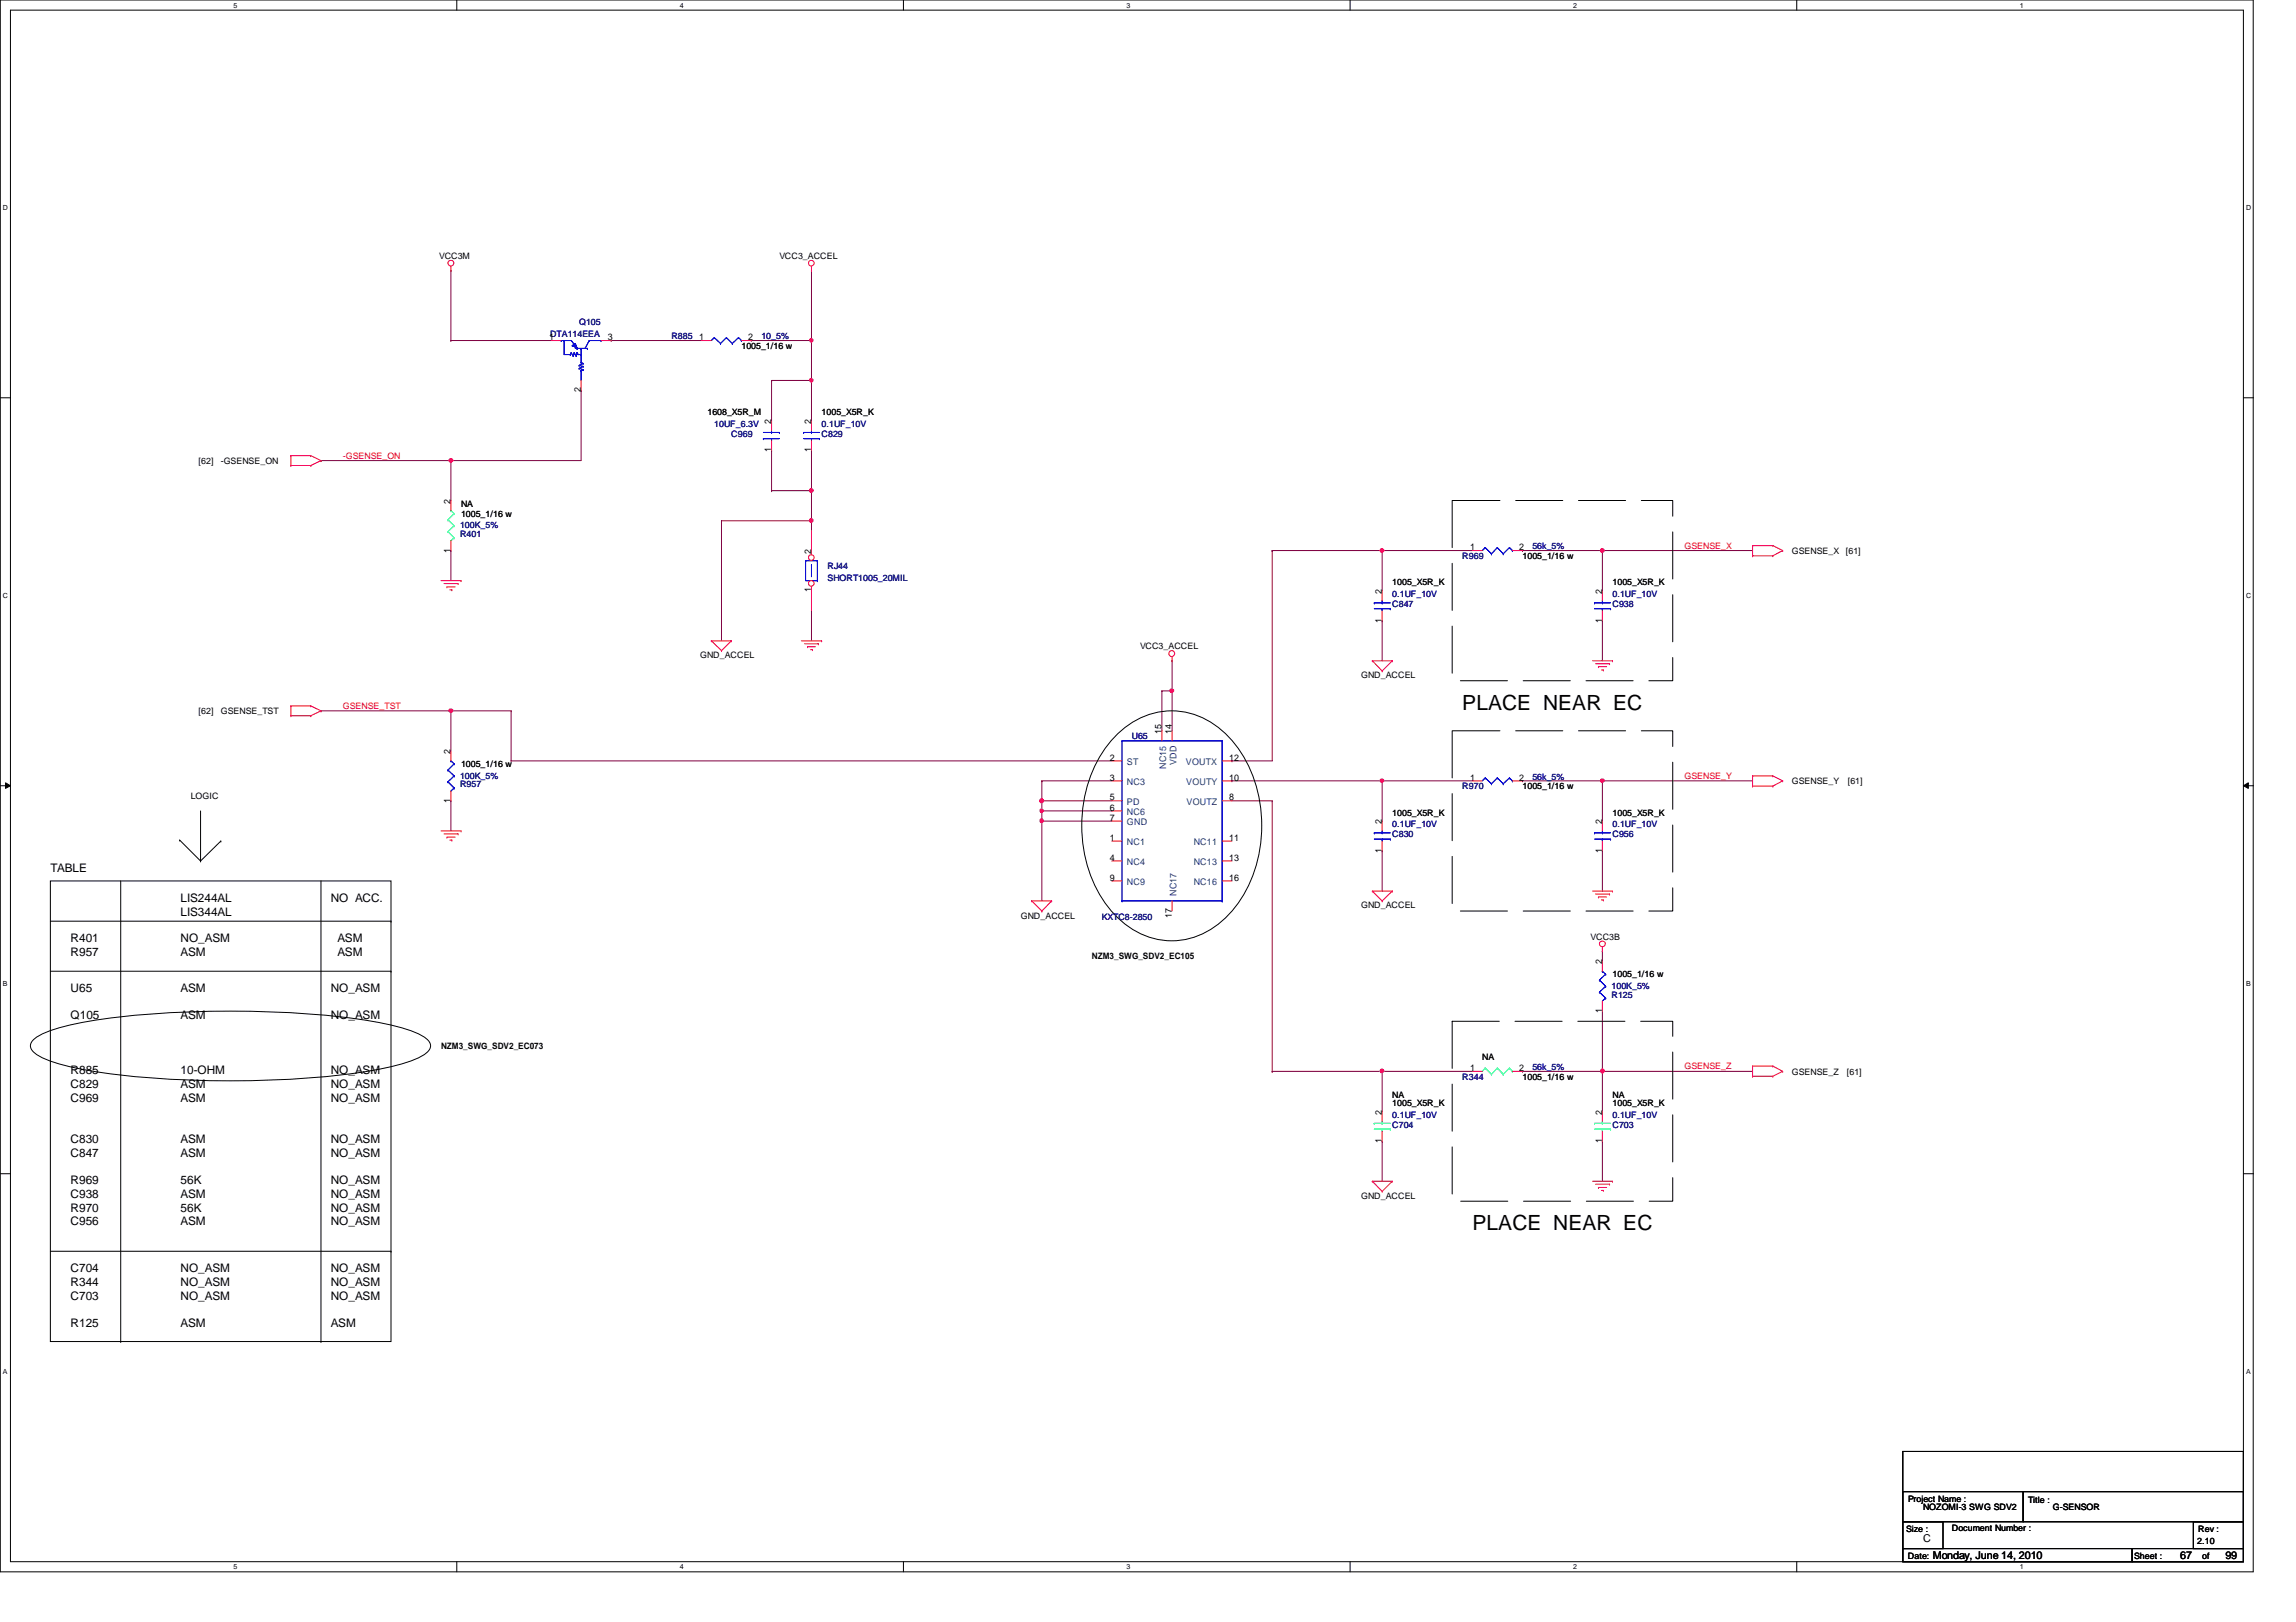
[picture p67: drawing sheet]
<svg xmlns="http://www.w3.org/2000/svg" width="297mm" height="210mm" viewBox="0 0 297 210" stroke-linecap="round" stroke-linejoin="round" font-family="sans-serif">
<defs><g id="words">
<g font-size="2.7">
<text x="189.2" y="91.9">PLACE NEAR EC</text>
<text x="190.5" y="159.2">PLACE NEAR EC</text>
</g>
<g font-size="1.5">
<text x="6.5" y="112.8">TABLE</text>
<text x="23.4" y="116.7">LIS244AL</text>
<text x="23.4" y="118.5">LIS344AL</text>
<text x="42.8" y="116.7">NO ACC.</text>
<text x="9.1" y="121.9">R401</text>
<text x="9.1" y="123.7">R957</text>
<text x="23.4" y="121.9">NO_ASM</text>
<text x="23.4" y="123.7">ASM</text>
<text x="43.6" y="121.9">ASM</text>
<text x="43.6" y="123.7">ASM</text>
<text x="9.1" y="128.4">U65</text>
<text x="9.1" y="131.9">Q105</text>
<text x="23.4" y="128.4">ASM</text>
<text x="23.4" y="131.9">ASM</text>
<text x="42.8" y="128.4">NO_ASM</text>
<text x="42.8" y="131.9">NO_ASM</text>
<text x="9.1" y="139">R885</text>
<text x="9.1" y="140.8">C829</text>
<text x="9.1" y="142.6">C969</text>
<text x="23.4" y="139">10-OHM</text>
<text x="23.4" y="140.8">ASM</text>
<text x="23.4" y="142.6">ASM</text>
<text x="42.8" y="139">NO_ASM</text>
<text x="42.8" y="140.8">NO_ASM</text>
<text x="42.8" y="142.6">NO_ASM</text>
<text x="9.1" y="147.9">C830</text>
<text x="9.1" y="149.7">C847</text>
<text x="23.4" y="147.9">ASM</text>
<text x="23.4" y="149.7">ASM</text>
<text x="42.8" y="147.9">NO_ASM</text>
<text x="42.8" y="149.7">NO_ASM</text>
<text x="9.1" y="153.2">R969</text>
<text x="9.1" y="155">C938</text>
<text x="23.4" y="153.2">56K</text>
<text x="23.4" y="155">ASM</text>
<text x="42.8" y="153.2">NO_ASM</text>
<text x="42.8" y="155">NO_ASM</text>
<text x="9.1" y="156.8">R970</text>
<text x="9.1" y="158.6">C956</text>
<text x="23.4" y="156.8">56K</text>
<text x="23.4" y="158.6">ASM</text>
<text x="42.8" y="156.8">NO_ASM</text>
<text x="42.8" y="158.6">NO_ASM</text>
<text x="9.1" y="164.6">C704</text>
<text x="9.1" y="166.4">R344</text>
<text x="23.4" y="164.6">NO_ASM</text>
<text x="23.4" y="166.4">NO_ASM</text>
<text x="42.8" y="164.6">NO_ASM</text>
<text x="42.8" y="166.4">NO_ASM</text>
<text x="9.1" y="168.2">C703</text>
<text x="9.1" y="171.7">R125</text>
<text x="23.4" y="168.2">NO_ASM</text>
<text x="23.4" y="171.7">ASM</text>
<text x="42.8" y="168.2">NO_ASM</text>
<text x="42.8" y="171.7">ASM</text>
</g>
<g font-size="1.4">
<text x="248.8" y="199.5">C</text>
<text x="250.1" y="201.7">Monday, June 14, 2010</text>
<text x="282.1" y="201.7">67</text>
<text x="287.9" y="201.7">99</text>
</g>
<g font-size="1.2">
<text x="71" y="44">1</text>
<text x="78.7" y="44">3</text>
<text x="90.5" y="44">1</text>
<text x="96.8" y="44">2</text>
<text x="75.1" y="50.8" transform="rotate(-90 75.1 50.8)">2</text>
<text x="99.8" y="58.5" transform="rotate(-90 99.8 58.5)">1</text>
<text x="99.8" y="54.8" transform="rotate(-90 99.8 54.8)">2</text>
<text x="104.9" y="58.5" transform="rotate(-90 104.9 58.5)">1</text>
<text x="104.9" y="54.8" transform="rotate(-90 104.9 54.8)">2</text>
<text x="58.3" y="65.2" transform="rotate(-90 58.3 65.2)">2</text>
<text x="58.3" y="71.5" transform="rotate(-90 58.3 71.5)">1</text>
<text x="104.9" y="71.7" transform="rotate(-90 104.9 71.7)">2</text>
<text x="190.2" y="71.2">1</text>
<text x="196.6" y="71.2">2</text>
<text x="104.9" y="76.7" transform="rotate(-90 104.9 76.7)">1</text>
<text x="178.8" y="76.8" transform="rotate(-90 178.8 76.8)">2</text>
<text x="207.3" y="76.8" transform="rotate(-90 207.3 76.8)">2</text>
<text x="178.8" y="80.6" transform="rotate(-90 178.8 80.6)">1</text>
<text x="207.3" y="80.6" transform="rotate(-90 207.3 80.6)">1</text>
<text x="150.3" y="95" transform="rotate(-90 150.3 95)">15</text>
<text x="151.6" y="95" transform="rotate(-90 151.6 95)">14</text>
<text x="58.3" y="97.6" transform="rotate(-90 58.3 97.6)">2</text>
<text x="143.6" y="98.4">2</text>
<text x="143.6" y="101">3</text>
<text x="159" y="98.4">12</text>
<text x="159" y="101">10</text>
<text x="190.2" y="101">1</text>
<text x="196.6" y="101">2</text>
<text x="58.3" y="103.9" transform="rotate(-90 58.3 103.9)">1</text>
<text x="143.6" y="103.6">5</text>
<text x="143.6" y="104.9">6</text>
<text x="143.6" y="106.2">7</text>
<text x="159" y="103.6">8</text>
<text x="178.8" y="106.6" transform="rotate(-90 178.8 106.6)">2</text>
<text x="207.3" y="106.6" transform="rotate(-90 207.3 106.6)">2</text>
<text x="143.6" y="108.8">1</text>
<text x="143.6" y="111.4">4</text>
<text x="143.6" y="114">9</text>
<text x="159" y="108.8">11</text>
<text x="159" y="111.4">13</text>
<text x="159" y="114">16</text>
<text x="178.8" y="110.4" transform="rotate(-90 178.8 110.4)">1</text>
<text x="207.3" y="110.4" transform="rotate(-90 207.3 110.4)">1</text>
<text x="151.6" y="118.7" transform="rotate(-90 151.6 118.7)">17</text>
<text x="207.3" y="124.8" transform="rotate(-90 207.3 124.8)">2</text>
<text x="207.3" y="131.1" transform="rotate(-90 207.3 131.1)">1</text>
<text x="190.2" y="138.6">1</text>
<text x="196.6" y="138.6">2</text>
<text x="178.8" y="147.9" transform="rotate(-90 178.8 147.9)">1</text>
<text x="178.8" y="144.2" transform="rotate(-90 178.8 144.2)">2</text>
<text x="207.3" y="147.9" transform="rotate(-90 207.3 147.9)">1</text>
<text x="207.3" y="144.2" transform="rotate(-90 207.3 144.2)">2</text>
</g>
<g font-size="1.2" fill="#004080">
<text x="145.8" y="99">ST</text>
<text x="145.8" y="101.6">NC3</text>
<text x="150.9" y="99.5" transform="rotate(-90 150.9 99.5)">NC15</text>
<text x="152.2" y="99" transform="rotate(-90 152.2 99)">VDD</text>
<text x="153.4" y="99">VOUTX</text>
<text x="153.5" y="101.6">VOUTY</text>
<text x="145.8" y="104.2">PD</text>
<text x="145.8" y="105.5">NC6</text>
<text x="145.8" y="106.8">GND</text>
<text x="153.5" y="104.2">VOUTZ</text>
<text x="145.8" y="109.4">NC1</text>
<text x="145.8" y="112">NC4</text>
<text x="154.4" y="109.4">NC11</text>
<text x="154.4" y="112">NC13</text>
<text x="145.8" y="114.6">NC9</text>
<text x="152.2" y="116" transform="rotate(-90 152.2 116)">NC17</text>
<text x="154.4" y="114.6">NC16</text>
</g>
<g font-size="1.1">
<text x="56.8" y="33.5">VCC3M</text>
<text x="100.8" y="33.5">VCC3_ACCEL</text>
<text x="95.9" y="45.2">1005_1/16 w</text>
<text x="91.5" y="53.7">1608_X5R_M</text>
<text x="106.3" y="53.7">1005_X5R_K</text>
<text x="25.7" y="60.1">[62]</text>
<text x="28.6" y="60.1">-GSENSE_ON</text>
<text x="59.6" y="65.6">NA</text>
<text x="59.6" y="66.9">1005_1/16 w</text>
<text x="231.8" y="71.7">GSENSE_X</text>
<text x="238.8" y="71.7">[61]</text>
<text x="180.1" y="75.7">1005_X5R_K</text>
<text x="197" y="72.3">1005_1/16 w</text>
<text x="208.6" y="75.7">1005_X5R_K</text>
<text x="90.6" y="85.2">GND_ACCEL</text>
<text x="147.5" y="84">VCC3_ACCEL</text>
<text x="176.1" y="87.8">GND_ACCEL</text>
<text x="25.7" y="92.5">[62]</text>
<text x="28.6" y="92.5">GSENSE_TST</text>
<text x="59.6" y="99.3">1005_1/16 w</text>
<text x="231.8" y="101.5">GSENSE_Y</text>
<text x="239.1" y="101.5">[61]</text>
<text x="24.7" y="103.5">LOGIC</text>
<text x="180.1" y="105.5">1005_X5R_K</text>
<text x="197" y="102.2">1005_1/16 w</text>
<text x="208.6" y="105.5">1005_X5R_K</text>
<text x="132.1" y="118.9">GND_ACCEL</text>
<text x="176.1" y="117.6">GND_ACCEL</text>
<text x="141.3" y="124.1">NZM3_SWG_SDV2_EC105</text>
<text x="205.8" y="121.6">VCC3B</text>
<text x="208.6" y="126.5">1005_1/16 w</text>
<text x="57.1" y="135.8">NZM3_SWG_SDV2_EC073</text>
<text x="191.8" y="137.1">NA</text>
<text x="180.1" y="143.1">1005_X5R_K</text>
<text x="180.1" y="142.1">NA</text>
<text x="197" y="139.7">1005_1/16 w</text>
<text x="208.6" y="143.1">1005_X5R_K</text>
<text x="208.6" y="142.1">NA</text>
<text x="231.8" y="139.1">GSENSE_Z</text>
<text x="238.9" y="139.1">[61]</text>
<text x="176.1" y="155.2">GND_ACCEL</text>
<text x="246.8" y="194.4">Project Name :</text>
<text x="248.8" y="195.4">NOZOMI-3 SWG SDV2</text>
<text x="262.4" y="194.5">Title :</text>
<text x="265.6" y="195.4">G-SENSOR</text>
<text x="246.6" y="198.3">Size :</text>
<text x="246.8" y="201.8">Date:</text>
<text x="252.5" y="198.2">Document Number :</text>
<text x="276.1" y="201.8">Sheet :</text>
<text x="284.3" y="199.8">2.10</text>
<text x="284.4" y="198.3">Rev :</text>
<text x="284.9" y="201.8">of</text>
</g>
<g font-size="1.1" fill="#000080">
<text x="71.2" y="43.6">DTA114EEA</text>
<text x="74.9" y="42">Q105</text>
<text x="86.9" y="43.9">R885</text>
<text x="98.5" y="43.9">10_5%</text>
<text x="92.4" y="55.2">10UF_6.3V</text>
<text x="94.6" y="56.6">C969</text>
<text x="106.3" y="56.6">C829</text>
<text x="106.3" y="55.2">0.1UF_10V</text>
<text x="59.5" y="69.5">R401</text>
<text x="59.5" y="68.4">100K_5%</text>
<text x="198.2" y="71.1">56k_5%</text>
<text x="107.1" y="73.7">RJ44</text>
<text x="107.1" y="75.2">SHORT1005_20MIL</text>
<text x="180.1" y="77.3">0.1UF_10V</text>
<text x="189.2" y="72.3">R969</text>
<text x="208.6" y="77.3">0.1UF_10V</text>
<text x="180.1" y="78.6">C847</text>
<text x="208.6" y="78.6">C938</text>
<text x="146.4" y="95.7">U65</text>
<text x="59.5" y="101.9">R957</text>
<text x="59.5" y="100.8">100K_5%</text>
<text x="198.2" y="100.9">56k_5%</text>
<text x="180.1" y="107.1">0.1UF_10V</text>
<text x="189.2" y="102.2">R970</text>
<text x="208.6" y="107.1">0.1UF_10V</text>
<text x="180.1" y="108.4">C830</text>
<text x="208.6" y="108.4">C956</text>
<text x="142.5" y="119">KXTC8-2850</text>
<text x="208.5" y="129.1">R125</text>
<text x="208.5" y="127.9">100K_5%</text>
<text x="189.2" y="139.7">R344</text>
<text x="198.2" y="138.4">56k_5%</text>
<text x="180.1" y="145.9">C704</text>
<text x="180.1" y="144.7">0.1UF_10V</text>
<text x="208.6" y="145.9">C703</text>
<text x="208.6" y="144.7">0.1UF_10V</text>
</g>
<g font-size="1.1" fill="#f00">
<text x="44.4" y="59.4">-GSENSE_ON</text>
<text x="217.9" y="71">GSENSE_X</text>
<text x="44.4" y="91.7">GSENSE_TST</text>
<text x="217.9" y="100.8">GSENSE_Y</text>
<text x="217.9" y="138.4">GSENSE_Z</text>
</g>
<g font-size=".9">
<text x="30.2" y="1">5</text>
<text x="88" y="1">4</text>
<text x="145.8" y="1">3</text>
<text x="203.5" y="1">2</text>
<text x="261.3" y="1">1</text>
<text x=".4" y="27.2">D</text>
<text x="290.6" y="27.2">D</text>
<text x=".4" y="77.3">C</text>
<text x="290.6" y="77.3">C</text>
<text x=".4" y="127.6">B</text>
<text x="290.6" y="127.6">B</text>
<text x=".4" y="177.8">A</text>
<text x="290.6" y="177.8">A</text>
<text x="30.2" y="203.1">5</text>
<text x="88" y="203.1">4</text>
<text x="145.8" y="203.1">3</text>
<text x="203.5" y="203.1">2</text>
<text x="261.3" y="203.1">1</text>
</g>
</g></defs>
<path d="M0 0h291.5v203.4h-291.5zM1.4 1.3h288.8v200.8h-288.8z" fill="none" stroke="#000" stroke-width=".13"/>
<g fill="#fff">
<path d="M30.2 .2h.5v1h-.5z"/>
<path d="M30.2 202.3h.5v1h-.5z"/>
</g>
<path d="M59.1 0v1.3M59.1 202.1v1.3" fill="none" stroke="#000" stroke-width=".13"/>
<g fill="#fff">
<path d="M88 .2h.5v1h-.5z"/>
<path d="M88 202.3h.5v1h-.5z"/>
</g>
<path d="M116.9 0v1.3M116.9 202.1v1.3" fill="none" stroke="#000" stroke-width=".13"/>
<g fill="#fff">
<path d="M145.8 .2h.5v1h-.5z"/>
<path d="M145.8 202.3h.5v1h-.5z"/>
</g>
<path d="M174.7 0v1.3M174.7 202.1v1.3" fill="none" stroke="#000" stroke-width=".13"/>
<g fill="#fff">
<path d="M203.5 .2h.5v1h-.5z"/>
<path d="M203.5 202.3h.5v1h-.5z"/>
</g>
<path d="M232.4 0v1.3M232.4 202.1v1.3" fill="none" stroke="#000" stroke-width=".13"/>
<g fill="#fff">
<path d="M261.3 .2h.5v1h-.5z"/>
<path d="M261.3 202.3h.5v1h-.5z"/>
<path d="M.4 26.4h.6v1h-.6z"/>
<path d="M290.6 26.4h.6v1h-.6z"/>
<path d="M.4 76.5h.6v1.1h-.6z"/>
<path d="M290.6 76.5h.6v1.1h-.6z"/>
</g>
<path d="M0 51.5h1.4M290.2 51.5h1.3" fill="none" stroke="#000" stroke-width=".13"/>
<g fill="#fff">
<path d="M.4 126.7h.6v1.1h-.6z"/>
<path d="M290.6 126.7h.6v1.1h-.6z"/>
</g>
<path d="M0 101.7h1.4M.7 101.3l.7 .4-.7 .3zM290.2 101.7l.7-.4v.7zM290.2 101.7h1.3" fill="none" stroke="#000" stroke-width=".13"/>
<path d="M.7 101.3l.7 .4-.7 .3zM290.2 101.7l.7-.4v.7z" fill="#000"/>
<g fill="#fff">
<path d="M.4 177h.5v1h-.5z"/>
<path d="M290.6 177h.5v1h-.5z"/>
</g>
<path d="M0 151.9h1.4M290.2 151.9h1.3" fill="none" stroke="#000" stroke-width=".13"/>
<path d="M58.3 59.6h.1M58.3 59.6h16.9" fill="none" stroke="#800040" stroke-width=".13"/>
<circle cx="58.3" cy="59.6" r=".25" fill="#f0f"/>
<circle cx="58.3" cy="59.6" r=".25" fill="none" stroke="#f0f" stroke-width=".13"/>
<g fill="none" stroke="#800040" stroke-width=".13">
<path d="M58.3 35h.1M58.3 35v9.1M105 35h.1M105 35v14.2M58.3 59.6h.1M58.3 44.1h.1M58.3 59.6v5.2M58.3 44.1h13M75.2 50.5h.1M75.2 50.5v9.1M79.1 44.1h.1M79.1 44.1h11.6"/>
<path d="M97.2 44.1h.1M97.2 44.1h7.8M105 44.1h.1M58.3 71.2h.1M58.3 71.2v3.9"/>
</g>
<path d="M104.8 49h.3l.1 .2-.1 .2h-.2h-.1z" fill-rule="evenodd" fill="#f0f"/>
<path d="M104.8 49h.3l.1 .2-.1 .2h-.2h-.1z" fill="none" stroke="#f0f" stroke-width=".13"/>
<path d="M104.8 43.9h.3l.1 .1-.1 .2-.2 .1-.1-.1z" fill-rule="evenodd" fill="#f0f"/>
<path d="M104.8 43.9h.3l.1 .1-.1 .2-.2 .1-.1-.1z" fill="none" stroke="#f0f" stroke-width=".13"/>
<path d="M99.8 49.2h.1M99.8 58.3h.1M99.8 49.2v5.2M99.8 58.3v5.2M99.8 49.2h5.2M105 49.2h.1M105 58.3h.1M105 49.2v5.2M105 58.3v5.2h-5.2M99.8 63.5h.1" fill="none" stroke="#800040" stroke-width=".13"/>
<path d="M104.8 63.3h.3l.1 .2-.1 .1-.2 .1-.1-.1z" fill-rule="evenodd" fill="#f0f"/>
<path d="M104.8 63.3h.3l.1 .2-.1 .1-.2 .1-.1-.1z" fill="none" stroke="#f0f" stroke-width=".13"/>
<path d="M93.3 67.4h.1M93.3 67.4h11.7M105 67.4h.1M105 79h.1M105 67.4v1.3M105 79v3.9" fill="none" stroke="#800040" stroke-width=".13"/>
<path d="M104.8 67.2l.1-.1 .3 .1-.1 .3-.2 .1-.1-.1z" fill-rule="evenodd" fill="#f0f"/>
<path d="M104.8 67.2l.1-.1 .3 .1-.1 .3-.2 .1-.1-.1z" fill="none" stroke="#f0f" stroke-width=".13"/>
<path d="M93.3 67.4h.1M93.3 67.4v15.5M58.3 92h.1M58.3 92h7.8" fill="none" stroke="#800040" stroke-width=".13"/>
<circle cx="58.3" cy="92" r=".25" fill="#f0f"/>
<circle cx="58.3" cy="92" r=".25" fill="none" stroke="#f0f" stroke-width=".13"/>
<g fill="none" stroke="#800040" stroke-width=".13">
<path d="M58.3 92h.1M58.3 92v5.2M66.1 92h.1M66.1 98.5h.1M66.1 92v6.5M66.1 98.5h77.7M58.3 103.6h.1M58.3 103.6v3.9M134.8 101h.1M134.8 103.6h.1M134.8 101h9M134.8 101v2.6"/>
<path d="M134.8 103.6h9"/>
</g>
<path d="M134.6 103.4h.1l.3 .1-.1 .3-.2 .1-.1-.1z" fill-rule="evenodd" fill="#f0f"/>
<path d="M134.6 103.4h.1l.3 .1-.1 .3-.2 .1-.1-.1z" fill="none" stroke="#f0f" stroke-width=".13"/>
<path d="M134.8 103.6h.1M134.8 103.6v1.3" fill="none" stroke="#800040" stroke-width=".13"/>
<path d="M134.6 103.4h.1l.3 .1-.1 .3-.2 .1-.1-.1z" fill-rule="evenodd" fill="#f0f"/>
<path d="M134.6 103.4h.1l.3 .1-.1 .3-.2 .1-.1-.1z" fill="none" stroke="#f0f" stroke-width=".13"/>
<path d="M134.8 104.9h.1M134.8 106.3h.1M134.8 104.9h9M134.8 106.3v10.3M134.8 106.3h9" fill="none" stroke="#800040" stroke-width=".13"/>
<path d="M134.6 106h.1l.3 .1-.1 .3-.2 .1-.1-.1z" fill-rule="evenodd" fill="#f0f"/>
<path d="M134.6 106h.1l.3 .1-.1 .3-.2 .1-.1-.1z" fill="none" stroke="#f0f" stroke-width=".13"/>
<path d="M151.6 89.4h.1M151.6 89.4v5.2" fill="none" stroke="#800040" stroke-width=".13"/>
<circle cx="151.6" cy="89.4" r=".25" fill="#f0f"/>
<circle cx="151.6" cy="89.4" r=".25" fill="none" stroke="#f0f" stroke-width=".13"/>
<path d="M134.8 104.9h.1M134.8 104.9v1.4" fill="none" stroke="#800040" stroke-width=".13"/>
<path d="M134.6 104.7h.3l.1 .2-.1 .2-.2 .1-.1-.1z" fill-rule="evenodd" fill="#f0f"/>
<path d="M134.6 104.7h.3l.1 .2-.1 .2-.2 .1-.1-.1z" fill="none" stroke="#f0f" stroke-width=".13"/>
<path d="M41.5 59.6h.1M41.5 59.6h16.8M105 63.5h.1M105 63.5v3.9M164.6 71.2h.1M164.6 71.2v27.3h-5.2M159.4 98.5h.1" fill="none" stroke="#800040" stroke-width=".13"/>
<path d="M104.8 63.3h.3l.1 .2-.1 .1-.2 .1-.1-.1z" fill-rule="evenodd" fill="#f0f"/>
<path d="M104.8 63.3h.3l.1 .2-.1 .1-.2 .1-.1-.1z" fill="none" stroke="#f0f" stroke-width=".13"/>
<path d="M178.8 71.2h.1M178.8 71.2v5.3M207.3 71.2h.1M207.3 71.2h19.4M41.5 92h.1M41.5 92h16.8M178.8 80.3h.1M178.8 80.3v5.2M159.4 103.6h5.2M164.6 103.6h.1M164.6 103.6v35M164.6 138.6h.1" fill="none" stroke="#800040" stroke-width=".13"/>
<circle cx="207.3" cy="71.2" r=".26" fill="#f0f"/>
<circle cx="207.3" cy="71.2" r=".26" fill="none" stroke="#f0f" stroke-width=".13"/>
<g fill="none" stroke="#800040" stroke-width=".13">
<path d="M164.6 71.2h.1M164.6 71.2h14.2M197 71.2h.1M197 71.2h10.3M207.3 71.2h.1M207.3 71.2v5.3M207.3 80.3h.1M207.3 80.3v5.2M178.8 101h.1M178.8 110.1h.1M178.8 101v5.3M178.8 110.1v5.2"/>
<path d="M207.3 101h.1M207.3 101h19.4M207.3 138.6h.1M207.3 130.9v7.7"/>
</g>
<circle cx="207.3" cy="101" r=".25" fill="#f0f"/>
<circle cx="207.3" cy="101" r=".25" fill="none" stroke="#f0f" stroke-width=".13"/>
<path d="M159.4 101h.1M159.4 101h31.1M178.8 101h.1M197 101h.1M197 101h10.3M207.3 101h.1M207.3 110.1h.1M207.3 101v5.3M207.3 110.1v5.2" fill="none" stroke="#800040" stroke-width=".13"/>
<path d="M178.6 100.9h.3l.1 .1-.1 .2-.1 .1-.2-.1z" fill-rule="evenodd" fill="#f0f"/>
<path d="M178.6 100.9h.3l.1 .1-.1 .2-.1 .1-.2-.1z" fill="none" stroke="#f0f" stroke-width=".13"/>
<path d="M178.8 71.2h.1M178.8 71.2h11.7" fill="none" stroke="#800040" stroke-width=".13"/>
<path d="M178.6 71.1l.2-.1 .2 .1-.1 .3-.1 .1-.2-.1z" fill-rule="evenodd" fill="#f0f"/>
<path d="M178.6 71.1l.2-.1 .2 .1-.1 .3-.1 .1-.2-.1z" fill="none" stroke="#f0f" stroke-width=".13"/>
<path d="M178.8 138.6h.1M178.8 138.6v5.2M207.3 123.1h.1M207.3 138.6h.1M207.3 123.1v1.3M207.3 138.6h19.4M178.8 147.7h.1M178.8 147.7v5.2" fill="none" stroke="#800040" stroke-width=".13"/>
<circle cx="207.3" cy="138.6" r=".26" fill="#f0f"/>
<circle cx="207.3" cy="138.6" r=".26" fill="none" stroke="#f0f" stroke-width=".13"/>
<path d="M164.6 138.6h.1M164.6 138.6h25.9M178.8 138.6h.1M197 138.6h.1M197 138.6h10.3M207.3 138.6h.1M207.3 138.6v5.2M207.3 147.7h.1M207.3 147.7v5.2" fill="none" stroke="#800040" stroke-width=".13"/>
<path d="M178.6 138.4l.2-.1 .2 .2-.1 .3-.1 .1-.2-.1z" fill-rule="evenodd" fill="#f0f"/>
<path d="M178.6 138.4l.2-.1 .2 .2-.1 .3-.1 .1-.2-.1z" fill="none" stroke="#f0f" stroke-width=".13"/>
<path d="M150.3 89.4h.1M150.3 89.4v5.2M150.3 89.4h1.3M151.6 89.4h.1M151.6 85.5h.1M151.6 85.5v3.9" fill="none" stroke="#800040" stroke-width=".13"/>
<g fill="none" stroke="#f00" stroke-width=".13">
<path d="M58.3 35h.1M58.3 34.5v.5M105 35h.1M105 34.5v.5M37.6 59h.1M37.6 59h2.6M37.6 59v1.2M40.2 59h.1M40.2 59l1.3 .6M41.5 59.6h.1M41.5 59.6l-1.3 .6M37.6 60.2h.1"/>
<path d="M37.6 60.2h2.6M40.2 60.2h.1M57.1 75.1h2.5M57.4 75.5h1.9M57.8 75.9h.1M57.8 75.9h1.1M58.2 76.3h.3M58.3 64.8v1.3M58.3 70v1.2M58.5 76.3h.1M59.3 75.5h.1M59.6 75.1h.1"/>
<path d="M226.7 70.6h.1M226.7 71.9h.1M226.7 70.6h2.7M226.7 70.6v1.3M226.7 71.9h2.7M229.4 70.6h.1M229.4 71.9h.1M229.4 70.6l1.2 .6M230.6 71.2h.1M230.6 71.2l-1.2 .7M37.6 91.4h.1M37.6 92.6h.1"/>
<path d="M37.6 91.4v1.2M37.6 91.4h2.6M37.6 92.6h2.6M40.2 91.4h.1M40.2 92.6h.1M40.2 91.4l1.3 .6M41.5 92h.1M41.5 92l-1.3 .6M92 82.9h.1M92 82.9h2.6M92 82.9l1.3 1.3M93.3 84.2h.1"/>
<path d="M94.6 82.9h.1M94.6 82.9l-1.3 1.3M103.7 82.9h2.6M104.1 83.3h1.8M104.5 83.7h.1M104.5 83.7h1M104.9 84.1h.2M105.1 84.1h.1M105.9 83.3h.1M106.3 82.9h.1M151.6 85.5h.1M151.6 85v.5"/>
<path d="M177.5 85.5h.1M177.5 85.5h2.6M177.5 85.5l1.3 1.3M178.8 86.8h.1M180.1 85.5h.1M180.1 85.5l-1.3 1.3M206 85.5h2.6M206.4 85.9h1.8M206.8 86.3h.1M206.8 86.3h1.1M207.2 86.7h.2M207.4 86.7h.1"/>
<path d="M208.2 85.9h.1M208.6 85.5h.1M57.1 107.5h2.5M57.4 107.9h1.9M57.8 108.3h.1M57.8 108.3h1.1M58.2 108.7h.3M58.5 108.7h.1M59.3 107.9h.1M59.6 107.5h.1M133.5 116.6h.1M133.5 116.6h2.6"/>
<path d="M133.5 116.6l1.3 1.3M134.8 117.9h.1M136.1 116.6h.1M136.1 116.6l-1.3 1.3M177.5 115.3h.1M177.5 115.3h2.6M177.5 115.3l1.3 1.3M178.8 116.6h.1M180.1 115.3h.1M180.1 115.3l-1.3 1.3M206 115.3h2.6M206.4 115.7h1.8"/>
<path d="M206.8 116.1h.1M206.8 116.1h1.1M207.2 116.5h.2M207.4 116.5h.1M208.2 115.7h.1M208.6 115.3h.1M226.7 100.4h.1M226.7 101.7h.1M226.7 100.4v1.3M226.7 100.4h2.7M226.7 101.7h2.7M229.4 100.4h.1"/>
<path d="M229.4 101.7h.1M229.4 100.4l1.2 .6M230.6 101h.1M230.6 101l-1.2 .7M207.3 123.1h.1M207.3 122.6v.5M226.7 138h.1M226.7 139.3h.1M226.7 138v1.3M226.7 138h2.7M226.7 139.3h2.7M229.4 138h.1"/>
<path d="M229.4 139.3h.1M229.4 138l1.2 .6M230.6 138.6h.1M230.6 138.6l-1.2 .7M177.5 152.9h.1M177.5 152.9h2.6M177.5 152.9l1.3 1.3M178.8 154.2h.1M180.1 152.9h.1M180.1 152.9l-1.3 1.3M206 152.9h2.6M206.4 153.2h1.8"/>
<path d="M206.8 153.7h.1M206.8 153.7h1.1M207.2 154.1h.2M207.4 154.1h.1M208.2 153.2h.1M208.6 152.9h.1"/>
<circle cx="58.3" cy="34.1" r=".37"/>
<circle cx="105" cy="34.1" r=".37"/>
<circle cx="151.6" cy="84.6" r=".38"/>
<circle cx="207.3" cy="122.1" r=".37"/>
</g>
<g fill="none" stroke="#000" stroke-width=".13">
<path d="M144.7 94.9a9.7 9.7 0 0 1 13.8 0 17 17 0 0 1 4.5 15.1 14.9 14.9 0 0 1-6.6 10.4 9.6 9.6 0 0 1-11.7-1.5 17.1 17.1 0 0 1-4.5-15.2 15.8 15.8 0 0 1 4.5-8.8zM6.5 114h44.1v59.6h-44.1zM6.5 119.2h44.1M15.6 114v59.6M23.2 108.7h.1M23.2 108.7l2.7 2.7M25.9 111.4h.1M25.9 104.9v6.5M28.6 108.8h.1M28.6 108.8l-2.7 2.6M41.5 114v59.6M50.6 119.2h.1"/>
<path d="M4.4 134.5a9.2 9.2 0 0 1 3.5-1.5 86.7 86.7 0 0 1 19.4-2.1 115.1 115.1 0 0 1 21.6 1.4 20.8 20.8 0 0 1 5.8 1.8l.5 .4a1.02 1.02 0 0 1 0 1.7 9.2 9.2 0 0 1-3.4 1.5 86.3 86.3 0 0 1-19.5 2.1 113.2 113.2 0 0 1-21.6-1.4 20.7 20.7 0 0 1-5.7-1.8l-.6-.4a1.02 1.02 0 0 1 0-1.7zM6.5 125.7h44.1M50.6 125.7h.1M6.5 161.9h44.1M15.6 173.6h.1M41.5 173.6h.1M50.6 161.9h.1M246.2 196.9h5.2v3.5h-5.2zM246.2 193h15.5v3.9h-15.5zM246.2 187.8h44v14.3h-44zM261.7 193h28.5v3.9h-28.5zM283.8 196.9h6.4v3.5h-6.4z"/>
<path d="M246.2 200.4h29.6v1.7h-29.6zM275.8 200.4h14.4v1.7h-14.4z"/>
</g>
<path d="M187.9 64.8h28.5v23.3h-28.5zM187.9 94.6h28.5v23.3h-28.5zM187.9 132.2h28.5v23.2h-28.5z" fill="none" stroke="#000" stroke-width=".13" stroke-dasharray="6.1 2"/>
<path d="M58 68.8h.1M58 67.3h.1M58 68.8l.8 .8M58 67.3l.8 .7M58.3 66.1h.1M58.3 66.1l.5 .4M58.8 69.6h.1M58.8 68h.1M58.8 66.5h.1M58.8 69.6l-.5 .4M58.8 68l-.8 .8M58.8 66.5l-.8 .8" fill="none" stroke="#00ff80" stroke-width=".13"/>
<path d="M104.2 72.6h.1M104.2 72.6v2.5h1.5M104.2 72.6h1.5M105 73.1h.1M105 73.1v1.5M105.7 72.6h.1M105.7 75.1h.1M105.7 72.6v2.5" fill="none" stroke="#00f" stroke-width=".13"/>
<circle cx="105" cy="75.5" r=".37" fill="#fff"/>
<g fill="none" stroke="#f00" stroke-width=".13">
<path d="M105 75.9v3.1"/>
<circle cx="105" cy="75.5" r=".37"/>
</g>
<circle cx="105" cy="72.2" r=".37" fill="#fff"/>
<g fill="none" stroke="#f00" stroke-width=".13">
<path d="M71.3 44.1h1.3M75.2 49.2v1.3M77.8 44.1h1.3M90.7 44.1h1.3M95.9 44.1h1.3M99.8 54.4v1.3M99.8 57v1.3M105 54.4v1.3M105 57v1.3M105 68.7v3.1M178.8 76.5v1.2M178.8 79v1.3"/>
<path d="M190.5 71.2h1.3M195.7 71.2h1.3M207.3 76.5v1.2M207.3 79v1.3M58.3 97.2v1.3M143.8 98.5h1.4M150.3 94.6v1.3M151.6 94.6v1.3M158.1 98.5h1.3M58.3 102.4v1.2M143.8 101h1.4M143.8 103.6h1.4"/>
<path d="M143.8 104.9h1.4M143.8 106.3h1.4M143.8 108.8h1.4M143.8 111.4h1.4M143.8 114h1.4M151.6 116.6v1.3M158.1 101h1.3M158.1 103.6h1.3M158.1 108.8h1.3M158.1 111.4h1.3M158.1 114h1.3M178.8 106.3v1.2"/>
<path d="M178.8 108.8v1.3M190.5 101h1.3M195.7 101h1.3M207.3 106.3v1.2M207.3 108.8v1.3M190.5 138.6h1.3M195.7 138.6h1.3M207.3 124.4v1.3M207.3 129.5v1.4M178.8 143.8v1.3M178.8 146.4v1.3M207.3 143.8v1.3"/>
<path d="M207.3 146.4v1.3"/>
<circle cx="105" cy="72.2" r=".37"/>
</g>
<g fill="none" stroke="#00f" stroke-width=".13">
<path d="M72.6 44.1h.1M72.6 44.1h1.3l.8 1M73 44.1h.1M73 44.1v1.8h.8M73.8 45.9h.1M73.9 45.6h.1M73.9 45.6l-.1 .3M73.9 45.6l.3 .5 .1-.5M74 44.7h.1M74 44.7l.7 .4M74.3 45.6h.1M74.3 45.6l.2 .5 .2-.5"/>
<path d="M74.4 44.4h.1M74.4 45.1h1.6M74.4 44.4l.3 .7M74.4 44.4l-.4 .3M74.7 45.6h.1M74.7 45.1h.1M74.7 45.6l.1 .3h.4M74.9 47.7h.1M74.9 47.3h.1M74.9 47.7l.5 .1M74.9 47.3l.5 .1M75.2 45.9h.1"/>
<path d="M75.2 45.1h.1M75.2 46.9h.1M75.2 48h.1M75.2 45.1v1.8M75.2 48v1.2M75.2 46.9l.2 .1M75.4 47h.1M75.4 47.4h.1M75.4 47.8h.1M75.4 47l-.5 .3M75.4 47.4l-.5 .3M75.4 47.8l-.2 .2"/>
<path d="M76 45.1h.1M76.2 44.1h.1M76.2 44.1h1.6M76.2 44.1l-.5 1M77.8 44.1h.1M92.4 43.7h.1M92.4 43.7l-.4 .4M92.4 43.7l.8 .7M93.2 44.4h.1M94 43.7h.1M94 43.7l-.8 .7M94 43.7l.7 .7"/>
<path d="M94.7 44.4h.1M95.5 43.7h.1M95.5 43.7l-.8 .7M95.5 43.7l.4 .4M95.9 44.1h.1M98.8 56.8h.1M98.8 56h2M98.8 56.8h2M99.8 56.8h.1M99.8 56h.1M99.8 55.7v.3M99.8 56.8v.2"/>
<path d="M100.8 56h.1M104 56h.1M104 56h2M104 56.8h2M105 56.8h.1M105 56h.1M105 55.7v.3M105 56.8v.2M106 56.8h.1M177.8 78h.1M177.8 78h2.1M177.8 78.8h2.1"/>
<path d="M178.8 78.8h.1M178.8 78h.1M178.8 77.7v.3M178.8 78.8v.2M179.9 78.8h.1M192.1 70.9h.1M192.1 70.9l-.3 .3M192.1 70.9l.9 .8M193 71.7h.1M193.7 70.9h.1M193.7 70.9l-.7 .8M193.7 70.9l.8 .8"/>
<path d="M194.5 71.7h.1M195.3 70.9h.1M195.3 70.9l-.8 .8M195.3 70.9l.4 .3M195.7 71.2h.1M206.3 78h.1M206.3 78h2.1M206.3 78.8h2.1M207.3 78.8h.1M207.3 78h.1M207.3 77.7v.3M207.3 78.8v.2"/>
<path d="M208.4 78.8h.1M58 99.7h.1M58 99.7l.8 .7M58.3 98.5h.1M58.3 98.5l.5 .3M58.8 98.8h.1M58.8 98.8l-.8 .9M158.1 95.9h.1M158.1 95.9h-12.9v20.7M158.1 95.9v20.7M58 101.2h.1M58 101.2l.8 .8"/>
<path d="M58.8 102h.1M58.8 100.4h.1M58.8 102l-.5 .4M58.8 100.4l-.8 .8M145.2 116.6h.1M145.2 116.6h12.9M158.1 116.6h.1M177.8 107.8h.1M177.8 107.8h2.1M177.8 108.6h2.1M178.8 108.6h.1M178.8 107.8h.1"/>
<path d="M178.8 107.5v.3M178.8 108.6v.2M179.9 108.6h.1M192.1 100.7h.1M192.1 100.7l-.3 .3M192.1 100.7l.9 .7M193 101.4h.1M193.7 100.7h.1M193.7 100.7l-.7 .7M193.7 100.7l.8 .7M194.5 101.4h.1M195.3 100.7h.1"/>
<path d="M195.3 100.7l-.8 .7M195.3 100.7l.4 .3M195.7 101h.1M206.3 107.8h.1M206.3 107.8h2.1M206.3 108.6h2.1M207.3 108.6h.1M207.3 107.8h.1M207.3 107.5v.3M207.3 108.6v.2M208.4 108.6h.1M206.9 128.4h.1"/>
<path d="M206.9 126.8h.1M206.9 128.4l.8 .8M206.9 126.8l.8 .8M207.3 125.7h.1M207.3 125.7l.4 .4M207.7 129.2h.1M207.7 127.6h.1M207.7 126.1h.1M207.7 129.2l-.4 .3M207.7 127.6l-.8 .8M207.7 126.1l-.8 .7"/>
</g>
<g fill="none" stroke="#00ff80" stroke-width=".13">
<path d="M192.1 138.2h.1M192.1 138.2l-.3 .4M192.1 138.2l.9 .8M193 139h.1M193.7 138.2h.1M193.7 138.2l-.7 .8M193.7 138.2l.8 .8M194.5 139h.1M195.3 138.2h.1M195.3 138.2l-.8 .8M195.3 138.2l.4 .4M195.7 138.6h.1"/>
<path d="M177.8 145.4h.1M177.8 145.4h2.1M177.8 146.1h2.1M178.8 146.1h.1M178.8 145.4h.1M178.8 145.1v.3M178.8 146.1v.3M179.9 146.1h.1M206.3 145.4h.1M206.3 145.4h2.1M206.3 146.1h2.1M207.3 146.1h.1"/>
<path d="M207.3 145.4h.1M207.3 145.1v.3M207.3 146.1v.3M208.4 146.1h.1"/>
</g>
<circle cx="58.3" cy="59.6" r=".25" fill="#f0f"/>
<circle cx="58.3" cy="59.6" r=".25" fill="none" stroke="#f0f" stroke-width=".13"/>
<path d="M104.8 49h.3l.1 .2-.1 .2h-.2h-.1z" fill-rule="evenodd" fill="#f0f"/>
<path d="M104.8 49h.3l.1 .2-.1 .2h-.2h-.1z" fill="none" stroke="#f0f" stroke-width=".13"/>
<path d="M104.8 43.9h.3l.1 .1-.1 .2-.2 .1-.1-.1z" fill-rule="evenodd" fill="#f0f"/>
<path d="M104.8 43.9h.3l.1 .1-.1 .2-.2 .1-.1-.1z" fill="none" stroke="#f0f" stroke-width=".13"/>
<path d="M104.8 63.3h.3l.1 .2-.1 .1-.2 .1-.1-.1z" fill-rule="evenodd" fill="#f0f"/>
<path d="M104.8 63.3h.3l.1 .2-.1 .1-.2 .1-.1-.1z" fill="none" stroke="#f0f" stroke-width=".13"/>
<path d="M104.8 67.2l.1-.1 .3 .1-.1 .3-.2 .1-.1-.1z" fill-rule="evenodd" fill="#f0f"/>
<path d="M104.8 67.2l.1-.1 .3 .1-.1 .3-.2 .1-.1-.1z" fill="none" stroke="#f0f" stroke-width=".13"/>
<circle cx="58.3" cy="92" r=".25" fill="#f0f"/>
<circle cx="58.3" cy="92" r=".25" fill="none" stroke="#f0f" stroke-width=".13"/>
<path d="M134.6 103.4h.1l.3 .1-.1 .3-.2 .1-.1-.1z" fill-rule="evenodd" fill="#f0f"/>
<path d="M134.6 103.4h.1l.3 .1-.1 .3-.2 .1-.1-.1z" fill="none" stroke="#f0f" stroke-width=".13"/>
<path d="M134.6 103.4h.1l.3 .1-.1 .3-.2 .1-.1-.1z" fill-rule="evenodd" fill="#f0f"/>
<path d="M134.6 103.4h.1l.3 .1-.1 .3-.2 .1-.1-.1z" fill="none" stroke="#f0f" stroke-width=".13"/>
<path d="M134.6 106h.1l.3 .1-.1 .3-.2 .1-.1-.1z" fill-rule="evenodd" fill="#f0f"/>
<path d="M134.6 106h.1l.3 .1-.1 .3-.2 .1-.1-.1z" fill="none" stroke="#f0f" stroke-width=".13"/>
<circle cx="151.6" cy="89.4" r=".25" fill="#f0f"/>
<circle cx="151.6" cy="89.4" r=".25" fill="none" stroke="#f0f" stroke-width=".13"/>
<path d="M134.6 104.7h.3l.1 .2-.1 .2-.2 .1-.1-.1z" fill-rule="evenodd" fill="#f0f"/>
<path d="M134.6 104.7h.3l.1 .2-.1 .2-.2 .1-.1-.1z" fill="none" stroke="#f0f" stroke-width=".13"/>
<path d="M104.8 63.3h.3l.1 .2-.1 .1-.2 .1-.1-.1z" fill-rule="evenodd" fill="#f0f"/>
<path d="M104.8 63.3h.3l.1 .2-.1 .1-.2 .1-.1-.1z" fill="none" stroke="#f0f" stroke-width=".13"/>
<circle cx="207.3" cy="71.2" r=".26" fill="#f0f"/>
<circle cx="207.3" cy="71.2" r=".26" fill="none" stroke="#f0f" stroke-width=".13"/>
<circle cx="207.3" cy="101" r=".25" fill="#f0f"/>
<circle cx="207.3" cy="101" r=".25" fill="none" stroke="#f0f" stroke-width=".13"/>
<path d="M178.6 100.9h.3l.1 .1-.1 .2-.1 .1-.2-.1z" fill-rule="evenodd" fill="#f0f"/>
<path d="M178.6 100.9h.3l.1 .1-.1 .2-.1 .1-.2-.1z" fill="none" stroke="#f0f" stroke-width=".13"/>
<path d="M178.6 71.1l.2-.1 .2 .1-.1 .3-.1 .1-.2-.1z" fill-rule="evenodd" fill="#f0f"/>
<path d="M178.6 71.1l.2-.1 .2 .1-.1 .3-.1 .1-.2-.1z" fill="none" stroke="#f0f" stroke-width=".13"/>
<circle cx="207.3" cy="138.6" r=".26" fill="#f0f"/>
<circle cx="207.3" cy="138.6" r=".26" fill="none" stroke="#f0f" stroke-width=".13"/>
<path d="M178.6 138.4l.2-.1 .2 .2-.1 .3-.1 .1-.2-.1z" fill-rule="evenodd" fill="#f0f"/>
<path d="M178.6 138.4l.2-.1 .2 .2-.1 .3-.1 .1-.2-.1z" fill="none" stroke="#f0f" stroke-width=".13"/>
<use href="#words"/>
</svg>
